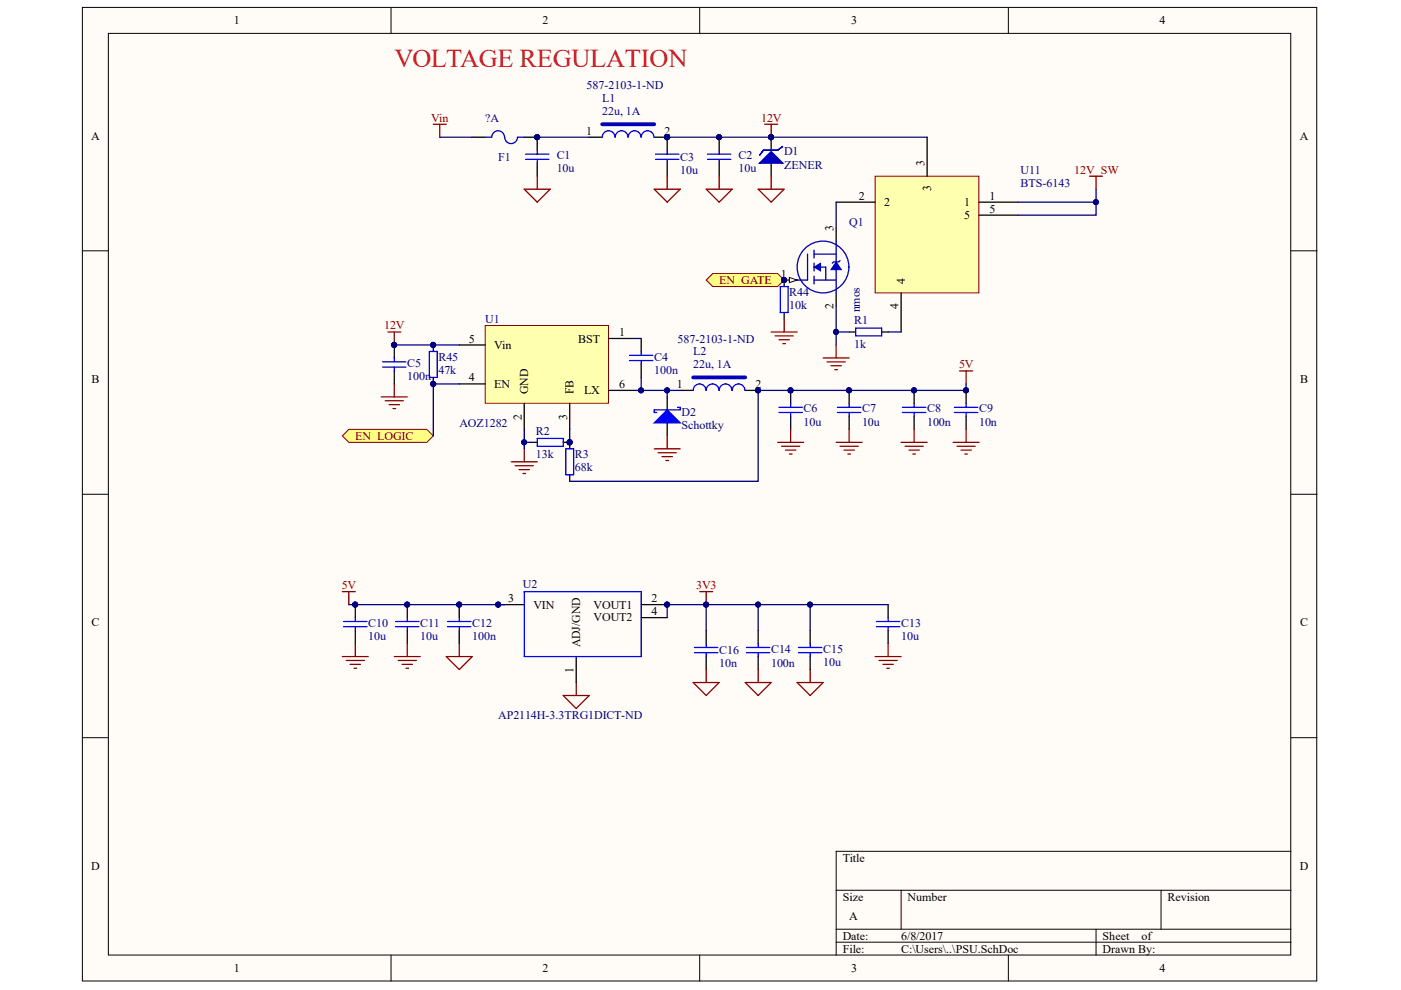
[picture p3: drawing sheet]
<svg xmlns="http://www.w3.org/2000/svg" width="297mm" height="210mm" viewBox="0 0 297 210" stroke-linecap="round" stroke-linejoin="round" font-family="sans-serif">
<defs><g id="words">
<text font-size="5.4" fill="#ee0e22" x="83.6" y="14.1">VOLTAGE REGULATION</text>
<g font-size="2.6">
<text x="196" y="35.1" transform="rotate(-90 196 35.1)">3</text>
<text x="197.4" y="40.5" transform="rotate(-90 197.4 40.5)">3</text>
<text x="176.7" y="48.9" transform="rotate(-90 176.7 48.9)">3</text>
<text x="176.7" y="65.6" transform="rotate(-90 176.7 65.6)">2</text>
<text x="190.5" y="65.6" transform="rotate(-90 190.5 65.6)">4</text>
<text x="191.9" y="60.2" transform="rotate(-90 191.9 60.2)">4</text>
<text x="112" y="83.6" transform="rotate(-90 112 83.6)">GND</text>
<text x="121.6" y="83.6" transform="rotate(-90 121.6 83.6)">FB</text>
<text x="110.6" y="89" transform="rotate(-90 110.6 89)">2</text>
<text x="120.3" y="89" transform="rotate(-90 120.3 89)">3</text>
<text x="123" y="137.3" transform="rotate(-90 123 137.3)">ADJ/GND</text>
<text x="121.6" y="142.7" transform="rotate(-90 121.6 142.7)">1</text>
</g>
<text font-size="2.6" fill="#000080" x="182.3" y="66.2" transform="rotate(-90 182.3 66.2)">nmos</text>
<g font-size="2.5">
<text x="49.6" y="5.2">1</text>
<text x="115" y="5.2">2</text>
<text x="180.4" y="5.2">3</text>
<text x="245.9" y="5.2">4</text>
<text x="19.3" y="29.6">A</text>
<text x="124.2" y="28.6">1</text>
<text x="140.9" y="28.6">2</text>
<text x="275.6" y="29.6">A</text>
<text x="182.1" y="42.3">2</text>
<text x="187.5" y="43.7">2</text>
<text x="204.4" y="43.7">1</text>
<text x="204.4" y="46.5">5</text>
<text x="209.8" y="42.3">1</text>
<text x="209.8" y="45.1">5</text>
<text x="165.6" y="58.8">1</text>
<text x="131.3" y="71.2">1</text>
<text x="99.4" y="72.6">5</text>
<text x="104.8" y="74">Vin</text>
<text x="122.6" y="72.6">BST</text>
<text x="19.4" y="81.2">B</text>
<text x="99.4" y="80.9">4</text>
<text x="104.8" y="82.3">EN</text>
<text x="123.8" y="83.6">LX</text>
<text x="131.3" y="82.3">6</text>
<text x="143.5" y="82.3">1</text>
<text x="160.2" y="82.3">2</text>
<text x="275.6" y="81.2">B</text>
<text x="107.7" y="127.7">3</text>
<text x="113.1" y="129">VIN</text>
<text x="125.9" y="129">VOUT1</text>
<text x="125.9" y="131.8">VOUT2</text>
<text x="138.2" y="127.7">2</text>
<text x="138.2" y="130.4">4</text>
<text x="19.4" y="132.8">C</text>
<text x="275.6" y="132.8">C</text>
<text x="19.3" y="184.4">D</text>
<text x="178.7" y="182.7">Title</text>
<text x="275.6" y="184.4">D</text>
<text x="178.7" y="191">Size</text>
<text x="192.4" y="191">Number</text>
<text x="247.6" y="191">Revision</text>
<text x="180" y="195.1">A</text>
<text x="178.7" y="199.2">Date:</text>
<text x="178.7" y="202">File:</text>
<text x="191.1" y="199.2">6/8/2017</text>
<text x="191.1" y="202">C:\Users\..\PSU.SchDoc</text>
<text x="233.8" y="199.2">Sheet</text>
<text x="233.8" y="202">Drawn By:</text>
<text x="242" y="199.2">of</text>
<text x="49.6" y="206.1">1</text>
<text x="115" y="206.1">2</text>
<text x="180.4" y="206.1">3</text>
<text x="245.9" y="206.1">4</text>
</g>
<g font-size="2.5" fill="#000080">
<text x="124.4" y="18.9">587-2103-1-ND</text>
<text x="127.7" y="21.7">L1</text>
<text x="102.9" y="25.8">?A</text>
<text x="127.7" y="24.4">22u, 1A</text>
<text x="105.6" y="34">F1</text>
<text x="118" y="33.8">C1</text>
<text x="144.2" y="34">C3</text>
<text x="156.6" y="33.8">C2</text>
<text x="166.2" y="33">D1</text>
<text x="166.2" y="35.7">ZENER</text>
<text x="118" y="36.5">10u</text>
<text x="144.2" y="36.8">10u</text>
<text x="156.6" y="36.5">10u</text>
<text x="216.4" y="36.8">U11</text>
<text x="216.4" y="39.6">BTS-6143</text>
<text x="180" y="47.8">Q1</text>
<text x="167.3" y="62.7">R44</text>
<text x="167.3" y="65.4">10k</text>
<text x="102.9" y="68.5">U1</text>
<text x="181.1" y="68.7">R1</text>
<text x="86.4" y="77.8">C5</text>
<text x="93" y="76.5">R45</text>
<text x="138.7" y="76.5">C4</text>
<text x="143.7" y="72.6">587-2103-1-ND</text>
<text x="147" y="75.4">L2</text>
<text x="181.1" y="73.7">1k</text>
<text x="86.4" y="80.6">100n</text>
<text x="93" y="79.2">47k</text>
<text x="138.7" y="79.2">100n</text>
<text x="147" y="78.1">22u, 1A</text>
<text x="144.5" y="88.3">D2</text>
<text x="170.4" y="87.4">C6</text>
<text x="182.8" y="87.4">C7</text>
<text x="196.6" y="87.4">C8</text>
<text x="207.6" y="87.4">C9</text>
<text x="97.4" y="90.5">AOZ1282</text>
<text x="113.6" y="92.1">R2</text>
<text x="144.5" y="91">Schottky</text>
<text x="170.4" y="90.2">10u</text>
<text x="182.8" y="90.2">10u</text>
<text x="196.6" y="90.2">100n</text>
<text x="207.6" y="90.2">10n</text>
<text x="113.6" y="97.1">13k</text>
<text x="121.9" y="97.1">R3</text>
<text x="121.9" y="99.9">68k</text>
<text x="110.9" y="124.6">U2</text>
<text x="78.1" y="132.9">C10</text>
<text x="78.1" y="135.7">10u</text>
<text x="89.1" y="132.9">C11</text>
<text x="89.1" y="135.7">10u</text>
<text x="100.1" y="132.9">C12</text>
<text x="100.1" y="135.7">100n</text>
<text x="191.1" y="132.9">C13</text>
<text x="191.1" y="135.7">10u</text>
<text x="152.5" y="138.7">C16</text>
<text x="152.5" y="141.4">10n</text>
<text x="163.5" y="138.4">C14</text>
<text x="163.5" y="141.4">100n</text>
<text x="174.5" y="138.4">C15</text>
<text x="174.5" y="141.1">10u</text>
<text x="105.6" y="152.4">AP2114H-3.3TRG1DICT-ND</text>
</g>
<g font-size="2.5" fill="#800000">
<text x="91.4" y="25.8">Vin</text>
<text x="161.4" y="25.8">12V</text>
<text x="227.8" y="36.8">12V_SW</text>
<text x="152.5" y="60.2">EN_GATE</text>
<text x="81.4" y="69.8">12V</text>
<text x="203.3" y="78.1">5V</text>
<text x="75.3" y="93.2">EN_LOGIC</text>
<text x="72.4" y="124.9">5V</text>
<text x="147.6" y="124.9">3V3</text>
</g>
</g></defs>
<g fill="#fffcf8" stroke="#000" stroke-width=".21">
<path d="M17.5 1.6h261.7v206.4h-261.7z"/>
<path d="M23 7.1h250.7v195.4h-250.7z"/>
</g>
<g fill="none" stroke="#000" stroke-width=".21">
<path d="M82.9 1.6v5.5M148.3 1.6v5.5M213.8 1.6v5.5M17.5 53.2h5.5M273.7 53.2h5.5M17.5 104.8h5.5M273.7 104.8h5.5M17.5 156.4h5.5M273.7 156.4h5.5M177.3 188.8h96.4M177.3 197h96.4M177.3 199.8h96.4"/>
<path d="M191.1 188.8v8.2M232.4 197v5.5M246.2 188.8v8.2M273.7 180.5h-96.4v22M82.9 202.5v5.5M148.3 202.5v5.5M213.8 202.5v5.5"/>
</g>
<g fill="none" stroke="#800000" stroke-width=".27">
<path d="M91.9 26.3h2.7M93.2 26.3v2.8M113.9 37.4v2.7M111.1 40.1h5.6l-2.8 2.8zM72.6 125.4h2.7M74 125.4v2.8M94.6 139.2h5.5l-2.7 2.8zM97.4 136.5v2.7M148.3 125.4h2.8M149.7 125.4v2.8M119.4 147.5h5.5l-2.7 2.7zM122.2 144.7v2.8"/>
<path d="M147 144.7h5.5l-2.8 2.8zM149.7 142v2.7M158 144.7h5.5l-2.8 2.8zM160.7 142v2.7M169 144.7h5.5l-2.7 2.8zM171.8 142v2.7"/>
</g>
<g fill="none" stroke="#000" stroke-width=".27">
<path d="M100.1 29.1h2.8M111.1 29.1h2.8v2.8M113.9 34.6v2.8M97.4 128.2v2.7M97.4 133.7v2.8M105.6 128.2h5.5M122.2 139.2v5.5M135.9 128.2h5.6M135.9 130.9h5.6M149.7 133.7v2.8M149.7 139.2v2.8M160.7 133.7v2.8"/>
<path d="M160.7 139.2v2.8M171.8 133.7v2.8M171.8 139.2v2.8"/>
</g>
<g fill="#000080" stroke="#000080" stroke-width=".21">
<circle cx="113.9" cy="29.1" r=".53"/>
<circle cx="149.7" cy="128.2" r=".53"/>
<circle cx="97.3" cy="128.2" r=".53"/>
<circle cx="105.6" cy="128.2" r=".53"/>
<circle cx="141.4" cy="128.2" r=".53"/>
</g>
<g fill="none" stroke="#00f" stroke-width=".27">
<path d="M111.4 33.8h5M111.4 32.7h5M113.9 31.9v.8M113.9 33.8v.8M94.9 132.9h5M94.9 131.8h5M97.4 130.9v.9M97.4 132.9v.8M111.1 125.4h24.8v13.8h-24.8zM147.2 138.4h5M147.2 137.3h5M149.7 136.5v.8"/>
<path d="M149.7 138.4v.8M158.3 138.4h4.9M158.3 137.3h4.9M160.7 136.5v.8M160.7 138.4v.8M169.3 138.4h4.9M169.3 137.3h4.9M171.8 136.5v.8M171.8 138.4v.8"/>
</g>
<path d="M107 29.1a1.35 1.35 0 0 0-1.4-1.4 1.35 1.35 0 0 0-1.3 1.4h-1.4M109.7 29.1a1.35 1.35 0 0 1-1.3 1.3 1.35 1.35 0 0 1-1.4-1.3M109.8 29.1h1.3" fill="none" stroke="#0000bf" stroke-width=".27"/>
<path d="M102.9 69h26.1v16.5h-26.1z" fill="#ffffb0" stroke="#800000" stroke-width=".21"/>
<g fill="none" stroke="#000" stroke-width=".27">
<path d="M124.9 29.1h2.8M138.7 29.1h2.8v2.8M141.5 34.6v2.8M152.5 29.1v2.8M152.5 34.6v2.8M163.5 29.1v2.8M163.5 34.6v2.8M83.6 73.1v2.8M83.6 78.6v2.8M97.4 73.1h5.5M129.1 71.8h5.5M135.9 71.8v2.7"/>
<path d="M135.9 77.3v2.7M97.4 81.4h5.5M111.1 85.5v5.5M112.5 93.8h1.4M119.4 93.8h1.4v1.4M120.8 85.5v5.5M129.1 82.8h5.5M141.5 84.2v2.7M141.5 89.7v2.7M144.2 82.8h2.8M158 82.8h2.7M167.6 82.8v2.7"/>
<path d="M167.6 88.3v2.7M180 82.8v2.7M180 88.3v2.7M193.8 82.8v2.7M193.8 88.3v2.7M204.8 82.8v2.7M204.8 88.3v2.7M120.8 100.7v1.3M75.3 128.2v2.7M75.3 133.7v2.8M86.4 128.2v2.7M86.4 133.7v2.8"/>
<path d="M188.3 128.2v2.7M188.3 133.7v2.8"/>
</g>
<g fill="#000080" stroke="#000080" stroke-width=".21">
<circle cx="167.6" cy="82.8" r=".53"/>
<circle cx="204.8" cy="82.8" r=".53"/>
<circle cx="83.6" cy="73.1" r=".53"/>
<circle cx="120.8" cy="93.8" r=".53"/>
<circle cx="180" cy="82.8" r=".53"/>
<circle cx="193.8" cy="82.8" r=".53"/>
<circle cx="160.7" cy="82.8" r=".53"/>
<circle cx="141.4" cy="29.1" r=".53"/>
<circle cx="163.5" cy="29.1" r=".53"/>
<circle cx="152.4" cy="29.1" r=".53"/>
<circle cx="86.3" cy="128.2" r=".53"/>
<circle cx="75.3" cy="128.2" r=".53"/>
</g>
<g fill="none" stroke="#00f" stroke-width=".27">
<path d="M130.4 29.1a1.35 1.35 0 0 0-1.4-1.4 1.35 1.35 0 0 0-1.3 1.4M133.1 29.1a1.35 1.35 0 0 0-1.3-1.4 1.35 1.35 0 0 0-1.4 1.4M135.9 29.1a1.35 1.35 0 0 0-1.4-1.4 1.35 1.35 0 0 0-1.3 1.4M138.6 29.1a1.35 1.35 0 0 0-1.3-1.4 1.35 1.35 0 0 0-1.4 1.4M139 33.8h4.9M139 32.7h4.9M141.5 31.9v.8M141.5 33.8v.8M150 33.8h5M150 32.7h5M152.5 31.9v.8M152.5 33.8v.8"/>
<path d="M81.1 77.8h5M81.1 76.7h5M83.6 75.9v.8M83.6 77.8v.8M133.5 75.3h4.9M133.5 76.4h4.9M135.9 74.5v.8M135.9 76.4v.9M113.9 93h5.5v1.6h-5.5zM120 95.2h1.6v5.5h-1.6zM143.7 86.4h.5v.5h-5.5v.6h.6M149.7 82.8a1.35 1.35 0 0 0-1.4-1.4 1.35 1.35 0 0 0-1.3 1.4"/>
<path d="M152.4 82.8a1.35 1.35 0 0 0-1.3-1.4 1.35 1.35 0 0 0-1.4 1.4M155.2 82.8a1.35 1.35 0 0 0-1.4-1.4 1.35 1.35 0 0 0-1.3 1.4M157.9 82.8a1.35 1.35 0 0 0-1.3-1.4 1.35 1.35 0 0 0-1.4 1.4M165.2 86.4h4.9M165.2 87.5h4.9M167.6 85.5v.9M167.6 87.5v.8M177.6 86.4h4.9M177.6 87.5h4.9M180 85.5v.9M180 87.5v.8M191.3 86.4h5"/>
<path d="M191.3 87.5h5M193.8 85.5v.9M193.8 87.5v.8M202.4 86.4h4.9M202.4 87.5h4.9M204.8 85.5v.9M204.8 87.5v.8M72.8 131.8h5M72.8 132.9h5M75.3 130.9v.9M75.3 132.9v.8M83.9 131.8h4.9"/>
<path d="M83.9 132.9h4.9M86.4 130.9v.9M86.4 132.9v.8M185.8 131.8h5M185.8 132.9h5M188.3 130.9v.9M188.3 132.9v.8"/>
</g>
<path d="M138.7 89.7l2.8-2.8 2.7 2.8z" fill="#00f" stroke="#00f" stroke-width=".27"/>
<g fill="none" stroke="#800000" stroke-width=".27">
<path d="M141.5 37.4v2.7M152.5 37.4v2.7M162.1 26.3h2.8M163.5 26.3v2.8M163.5 37.4v2.7M231 37.4h2.8M232.4 37.4v2.7M138.7 40.1h5.5l-2.7 2.8zM149.7 40.1h5.5l-2.7 2.8zM160.7 40.1h5.6l-2.8 2.8zM82.2 70.4h2.8M83.6 70.4v2.7"/>
<path d="M203.5 78.6h2.7M204.8 78.6v2.8M80.8 84.2h5.6M81.7 85h3.8M82.5 85.8h2.2M83.3 86.6h.6M83.6 81.4v2.8M108.4 97.9h5.5M109.2 98.7h3.9M110 99.6h2.3M111.1 95.2v2.7M138.7 95.2h5.5"/>
<path d="M139.5 96h3.9M140.4 96.8h2.2M141.2 97.6h.5M141.5 92.4v2.8M164.9 93.8h5.5M165.7 94.6h3.9M166.5 95.4h2.2M167.4 96.3h.5M167.6 91v2.8M177.3 93.8h5.5M178.1 94.6h3.9M178.9 95.4h2.2"/>
<path d="M179.8 96.3h.5M180 91v2.8M191.1 93.8h5.5M191.9 94.6h3.8M192.7 95.4h2.2M193.5 96.3h.6M193.8 91v2.8M202.1 93.8h5.5M202.9 94.6h3.9M203.7 95.4h2.2M204.6 96.3h.5M204.8 91v2.8"/>
<path d="M110.9 100.4h.5M72.6 139.2h5.5M75.3 136.5v2.7M83.6 139.2h5.5M86.4 136.5v2.7M185.5 139.2h5.6M188.3 136.5v2.7M73.4 140h3.9M74.2 140.9h2.2M75.1 141.7h.5M84.4 140h3.9M85.2 140.9h2.3"/>
<path d="M86.1 141.7h.5M186.4 140h3.8M187.2 140.9h2.2M188 141.7h.6"/>
</g>
<path d="M127.7 26.3h11M147 80h11" fill="none" stroke="#0000bf" stroke-width=".82"/>
<g fill="#0000bf" stroke="#0000bf" stroke-width=".27">
<path d="M161 34.6l2.5-2.5 2.5 2.5z"/>
<path d="M161.8 31.9h3.1l1.1-.9-1.1 .9h-3.1l-.8 1.1z" fill-rule="evenodd"/>
</g>
<path d="M185.5 37.4h22v24.7h-22z" fill="#ffffb0" stroke="#800000" stroke-width=".21"/>
<path d="M196.6 29.1v8.3M166.3 59.4h2.7M177.3 42.9h8.2M177.3 48.4v2.7M207.6 42.9h8.3M207.6 45.6h8.3M177.3 62.1v2.8M180 70.4h1.4M186.9 70.4h1.4M191.1 62.1v8.3" fill="none" stroke="#000" stroke-width=".27"/>
<path d="M181.4 69.6h5.5v1.6h-5.5z" fill="none" stroke="#00f" stroke-width=".27"/>
<path d="M174.5 75.9h5.5M175.4 76.7h3.8M176.2 77.5h2.2M177 78.4h.6M177.3 73.1v2.8" fill="none" stroke="#800000" stroke-width=".27"/>
<path d="M167.4 58.8l1.6 .6-1.6 .5z" fill="#fffcf8" stroke="#000" stroke-width=".21"/>
<circle cx="166.2" cy="59.4" r=".53" fill="#000080" stroke="#000080" stroke-width=".21"/>
<g fill="none" stroke="#0000bf" stroke-width=".27">
<path d="M171.2 53.9v5.5h-2.5M172.6 53v1.7M172.6 55.8v1.7M172.6 58.6v1.6M172.6 56.6h2.5v2.8M172.6 59.4h4.7M172.6 53.9h4.7M177.3 51.1v11M178.1 55.2l-.3 .3h-1.1l-.2 .3"/>
<circle cx="174.5" cy="56.6" r="5.5"/>
</g>
<g fill="#0000bf" stroke="#0000bf" stroke-width=".21">
<path d="M172.6 56.6l1.4-.8v1.7z"/>
<path d="M177.3 55.5l1.1 1.7h-2.2z"/>
</g>
<path d="M149.7 59.4l1.4-1.4h13.8l1.4 1.4-1.4 1.4h-13.8z" fill-rule="evenodd" fill="#ffff80" stroke="#800000" stroke-width=".21"/>
<g fill="#000080" stroke="#000080" stroke-width=".21">
<circle cx="166.2" cy="59.4" r=".53"/>
<circle cx="149.7" cy="128.2" r=".53"/>
<circle cx="141.4" cy="128.2" r=".53"/>
<circle cx="160.7" cy="128.2" r=".53"/>
<circle cx="171.7" cy="128.2" r=".53"/>
<circle cx="141.4" cy="82.8" r=".53"/>
<circle cx="111.1" cy="93.8" r=".53"/>
<circle cx="120.8" cy="93.8" r=".53"/>
<circle cx="135.9" cy="82.8" r=".53"/>
<circle cx="204.8" cy="82.8" r=".53"/>
<circle cx="193.8" cy="82.8" r=".53"/>
<circle cx="180" cy="82.8" r=".53"/>
<circle cx="167.6" cy="82.8" r=".53"/>
<circle cx="160.7" cy="82.8" r=".53"/>
<circle cx="91.8" cy="73.1" r=".53"/>
<circle cx="83.6" cy="73.1" r=".53"/>
<circle cx="113.9" cy="29.1" r=".53"/>
<circle cx="75.3" cy="128.2" r=".53"/>
<circle cx="86.3" cy="128.2" r=".53"/>
<circle cx="97.3" cy="128.2" r=".53"/>
<circle cx="105.6" cy="128.2" r=".53"/>
<circle cx="232.4" cy="42.8" r=".53"/>
<circle cx="163.5" cy="29.1" r=".53"/>
<circle cx="152.4" cy="29.1" r=".53"/>
<circle cx="141.4" cy="29.1" r=".53"/>
<circle cx="177.2" cy="70.4" r=".53"/>
</g>
<path d="M166.3 59.4v1.4M166.3 66.3v1.3" fill="none" stroke="#000" stroke-width=".27"/>
<path d="M165.4 60.8h1.7v5.5h-1.7z" fill="none" stroke="#00f" stroke-width=".27"/>
<path d="M163.5 70.4h5.5M164.3 71.2h3.9M165.2 72h2.2M166 72.9h.5M166.3 67.6v2.8" fill="none" stroke="#800000" stroke-width=".27"/>
<g fill="none" stroke="#000080" stroke-width=".27">
<path d="M93.2 29.1h6.9M113.9 29.1h11M141.5 29.1h55.1M177.3 42.9v5.5M232.4 40.1v2.8h-16.5M232.4 42.9v2.7h-16.5M83.6 73.1h13.8M134.6 71.8h1.3M177.3 64.9v8.2M177.3 70.4h2.7M188.3 70.4h2.8M111.1 91v4.2"/>
<path d="M111.1 93.8h1.4M120.8 91v2.8M134.6 82.8h9.6M135.9 80v2.8M141.5 82.8v1.4M204.8 81.4v1.4h-44.1v19.2h-39.9M74 128.2h33M141.5 130.9v-2.7h19.2v5.5M149.7 128.2v5.5M160.7 128.2h11.1v5.5M171.8 128.2h16.5"/>
</g>
<path d="M72.6 92.4l1.4-1.4h16.5l1.4 1.4-1.4 1.4h-16.5z" fill-rule="evenodd" fill="#ffff80" stroke="#800000" stroke-width=".21"/>
<path d="M97.4 81.4h-5.5v11" fill="none" stroke="#000080" stroke-width=".27"/>
<g fill="#000080" stroke="#000080" stroke-width=".21">
<circle cx="91.8" cy="81.4" r=".53"/>
<circle cx="91.8" cy="73.1" r=".53"/>
</g>
<path d="M91.9 73.1v1.4M91.9 80v1.4" fill="none" stroke="#000" stroke-width=".27"/>
<path d="M91 74.5h1.7v5.5h-1.7z" fill="none" stroke="#00f" stroke-width=".27"/>
<use href="#words"/>
</svg>
